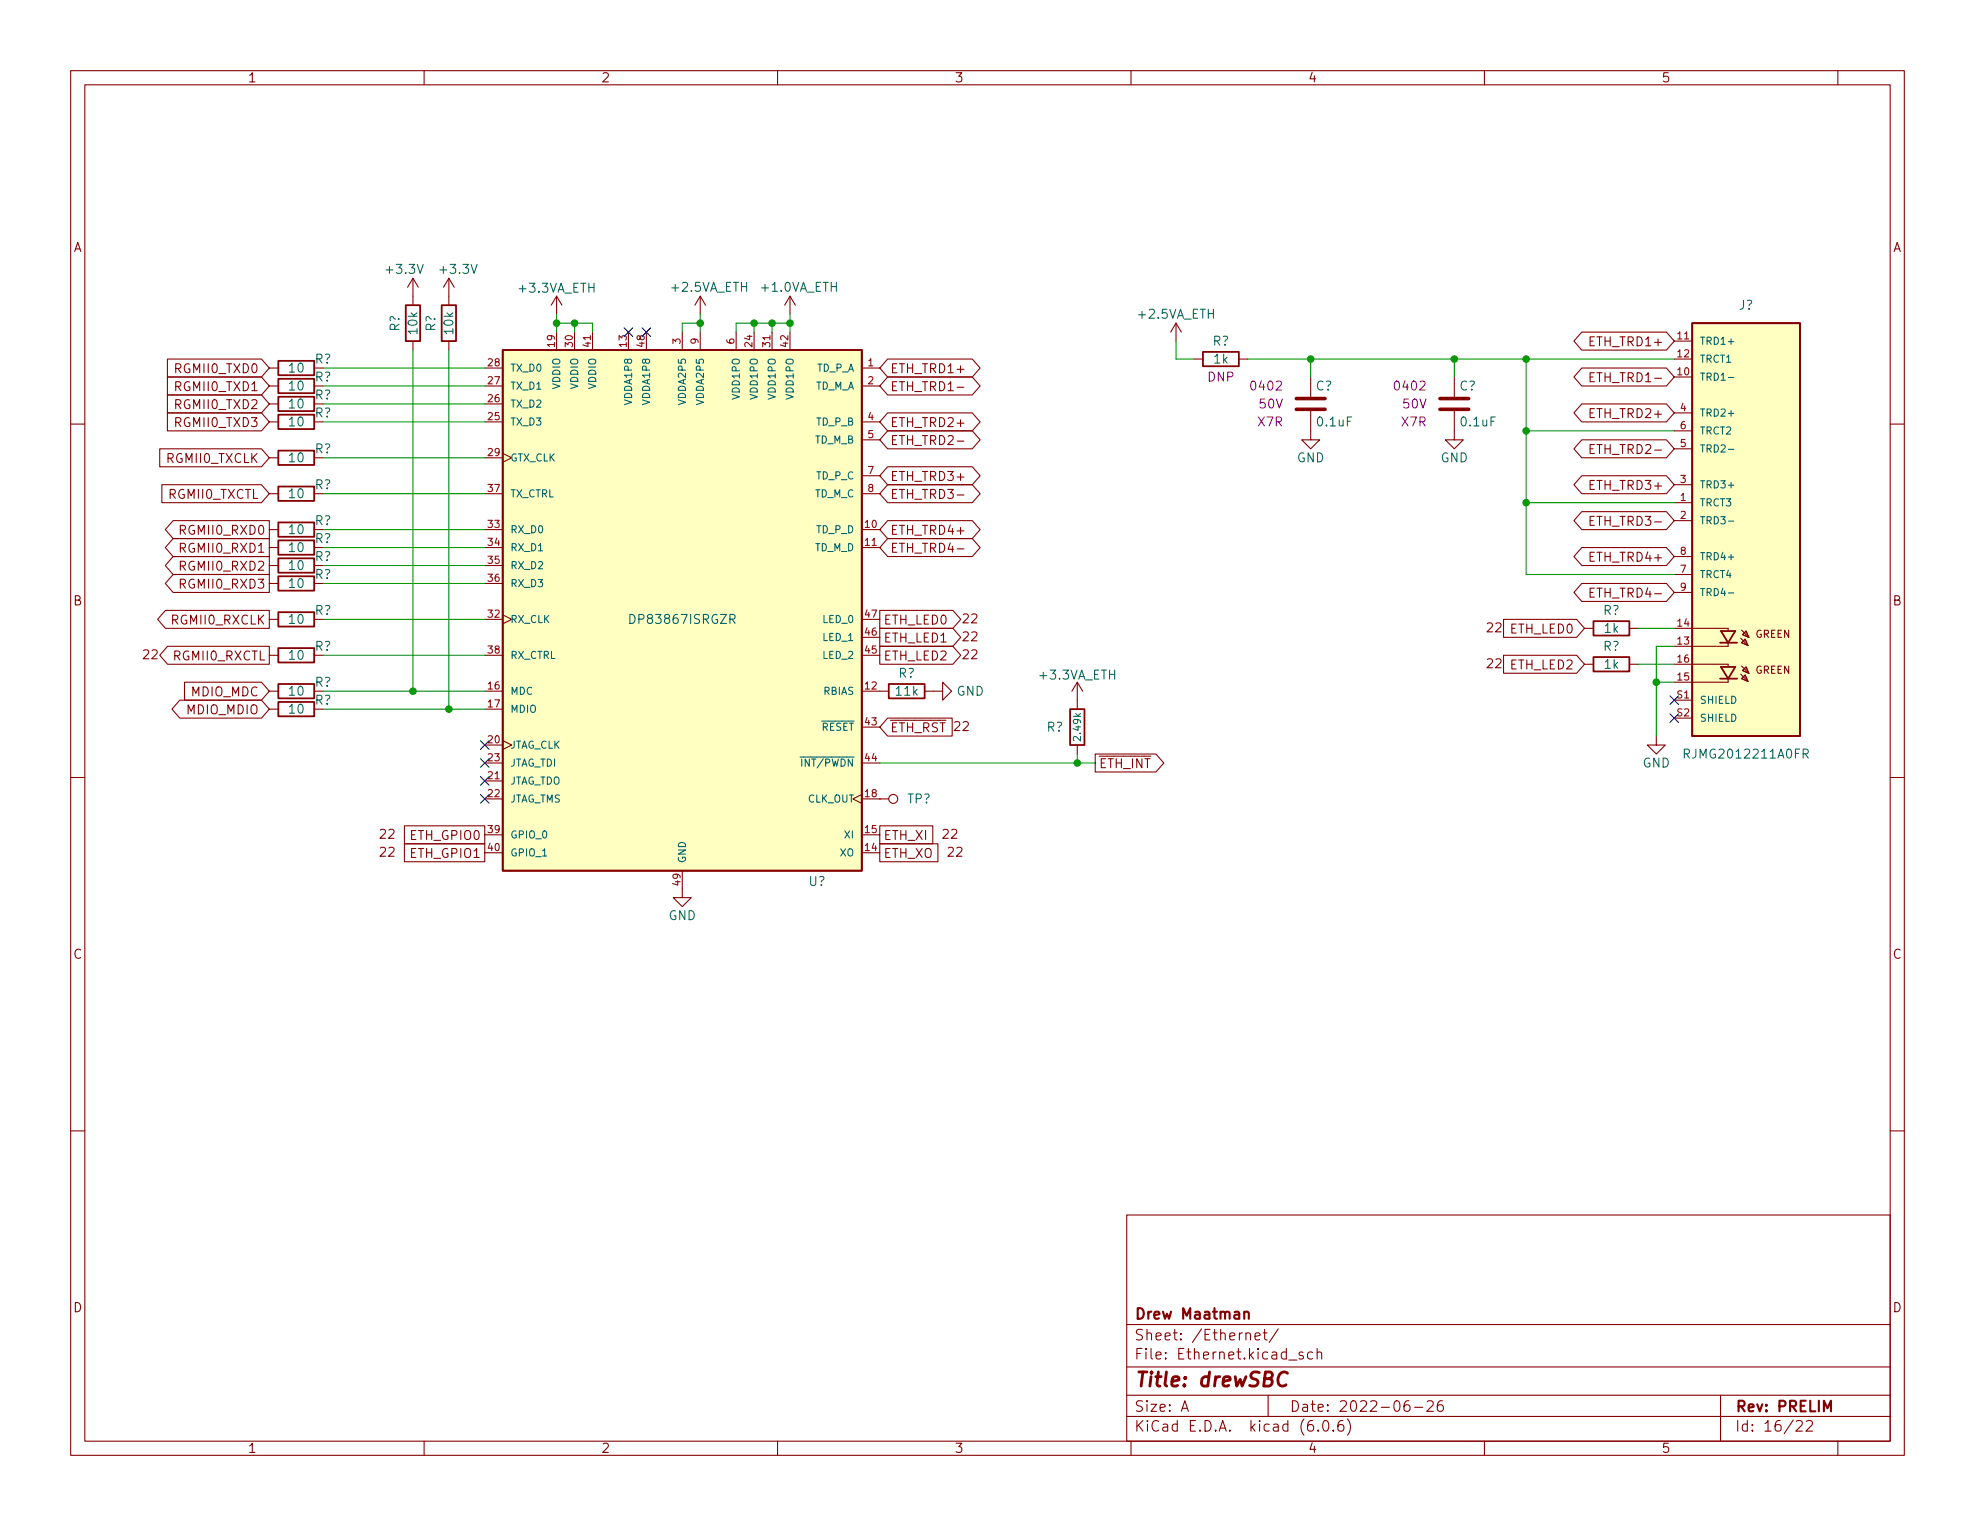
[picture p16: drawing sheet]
<svg xmlns="http://www.w3.org/2000/svg" width="279mm" height="216mm" viewBox="0 0 279 216" stroke-linecap="round" stroke-linejoin="round" font-family="sans-serif">
<defs><g id="words">
<text font-size="2.8" fill="#840000" x="160.4" y="196.2">Title: drewSBC</text>
<g font-size="2.1" fill="#840000">
<text x="160.4" y="189.7">Sheet: /Ethernet/</text>
<text x="160.4" y="186.7">Drew Maatman</text>
<text x="160.4" y="192.4">File: Ethernet.kicad_sch</text>
<text x="160.4" y="202.5">KiCad E.D.A. kicad (6.0.6)</text>
<text x="160.4" y="199.7">Size: A</text>
<text x="182.4" y="199.7">Date: 2022-06-26</text>
<text x="245.4" y="199.7">Rev: PRELIM</text>
<text x="245.4" y="202.5">Id: 16/22</text>
</g>
<g font-size="1.8" fill="#840000">
<text x="35" y="11.6">1</text>
<text x="85" y="11.6">2</text>
<text x="135" y="11.6">3</text>
<text x="185" y="11.6">4</text>
<text x="235" y="11.6">5</text>
<text x="10.3" y="35.6">A</text>
<text x="267.7" y="35.6">A</text>
<text x="25.1" y="52.8">RGMII0_TXD0</text>
<text x="44.5" y="54">R?</text>
<text x="125.9" y="52.8">ETH_TRD1+</text>
<text x="225.3" y="49">ETH_TRD1+</text>
<text x="25.1" y="55.3">RGMII0_TXD1</text>
<text x="25.1" y="57.9">RGMII0_TXD2</text>
<text x="125.9" y="55.3">ETH_TRD1-</text>
<text x="225.3" y="59.1">ETH_TRD2+</text>
<text x="225.7" y="54.1">ETH_TRD1-</text>
<text x="23.7" y="65.5">RGMII0_TXCLK</text>
<text x="25.1" y="60.4">RGMII0_TXD3</text>
<text x="125.9" y="63">ETH_TRD2-</text>
<text x="125.9" y="60.4">ETH_TRD2+</text>
<text x="225.7" y="64.2">ETH_TRD2-</text>
<text x="23.9" y="70.6">RGMII0_TXCTL</text>
<text x="125.9" y="70.6">ETH_TRD3-</text>
<text x="125.9" y="68">ETH_TRD3+</text>
<text x="225.3" y="69.3">ETH_TRD3+</text>
<text x="25.8" y="75.7">RGMII0_RXD0</text>
<text x="125.9" y="75.7">ETH_TRD4+</text>
<text x="225.7" y="74.4">ETH_TRD3-</text>
<text x="25.8" y="78.2">RGMII0_RXD1</text>
<text x="25.8" y="83.3">RGMII0_RXD3</text>
<text x="25.8" y="80.7">RGMII0_RXD2</text>
<text x="125.9" y="78.2">ETH_TRD4-</text>
<text x="225.3" y="79.5">ETH_TRD4+</text>
<text x="10.3" y="85.7">B</text>
<text x="24.5" y="88.4">RGMII0_RXCLK</text>
<text x="124.9" y="88.4">ETH_LED0</text>
<text x="136.2" y="88.2">22</text>
<text x="210.4" y="89.5">22</text>
<text x="213.7" y="89.6">ETH_LED0</text>
<text x="225.7" y="84.5">ETH_TRD4-</text>
<text x="267.7" y="85.7">B</text>
<text x="20.3" y="93.3">22</text>
<text x="24.7" y="93.4">RGMII0_RXCTL</text>
<text x="124.9" y="90.9">ETH_LED1</text>
<text x="124.9" y="93.4">ETH_LED2</text>
<text x="136.2" y="90.7">22</text>
<text x="136.2" y="93.3">22</text>
<text x="210.4" y="94.5">22</text>
<text x="213.7" y="94.7">ETH_LED2</text>
<text x="26.5" y="101.1">MDIO_MDIO</text>
<text x="27" y="98.5">MDIO_MDC</text>
<text x="125.9" y="103.6">~{ETH_RST}</text>
<text x="135" y="103.4">22</text>
<text x="155.4" y="108.7">~{ETH_INT}</text>
<text x="53.8" y="118.7">22</text>
<text x="58.2" y="118.8">ETH_GPIO0</text>
<text x="124.9" y="118.8">ETH_XI</text>
<text x="133.4" y="118.7">22</text>
<text x="53.8" y="121.2">22</text>
<text x="58.2" y="121.4">ETH_GPIO1</text>
<text x="124.9" y="121.4">ETH_XO</text>
<text x="134.1" y="121.2">22</text>
<text x="10.3" y="135.6">C</text>
<text x="267.7" y="135.6">C</text>
<text x="10.3" y="185.7">D</text>
<text x="267.7" y="185.7">D</text>
<text x="35" y="205.6">1</text>
<text x="85" y="205.6">2</text>
<text x="135" y="205.6">3</text>
<text x="185" y="205.6">4</text>
<text x="235" y="205.6">5</text>
</g>
<g font-size="1.8" fill="#006464">
<text x="54.8" y="38.7">+3.3V</text>
<text x="62.4" y="38.7">+3.3V</text>
<text x="73.5" y="41.4">+3.3VA_ETH</text>
<text x="95.1" y="41.3">+2.5VA_ETH</text>
<text x="107.8" y="41.3">+1.0VA_ETH</text>
<text x="56.5" y="46.9" transform="rotate(-90 56.5 46.9)">R?</text>
<text x="59.1" y="47.2" transform="rotate(-90 59.1 47.2)">10k</text>
<text x="61.6" y="46.9" transform="rotate(-90 61.6 46.9)">R?</text>
<text x="64.1" y="47.2" transform="rotate(-90 64.1 47.2)">10k</text>
<text x="161.1" y="45.1">+2.5VA_ETH</text>
<text x="246" y="43.8">J?</text>
<text x="40.9" y="52.7">10</text>
<text x="44.5" y="51.4">R?</text>
<text x="171.5" y="48.9">R?</text>
<text x="171.7" y="51.4">1k</text>
<text x="40.9" y="55.2">10</text>
<text x="40.9" y="57.8">10</text>
<text x="44.5" y="56.5">R?</text>
<text x="44.5" y="59.1">R?</text>
<text x="186.1" y="55.2">C?</text>
<text x="206.5" y="55.2">C?</text>
<text x="40.9" y="60.3">10</text>
<text x="40.9" y="65.4">10</text>
<text x="44.5" y="64.1">R?</text>
<text x="183.5" y="65.4">GND</text>
<text x="186.5" y="60.3">0.1uF</text>
<text x="203.8" y="65.4">GND</text>
<text x="206.8" y="60.3">0.1uF</text>
<text x="40.9" y="70.5">10</text>
<text x="44.5" y="69.2">R?</text>
<text x="40.9" y="75.6">10</text>
<text x="44.5" y="74.3">R?</text>
<text x="44.5" y="76.8">R?</text>
<text x="40.9" y="78.1">10</text>
<text x="40.9" y="80.6">10</text>
<text x="40.9" y="83.2">10</text>
<text x="44.5" y="79.4">R?</text>
<text x="44.5" y="81.9">R?</text>
<text x="40.9" y="88.3">10</text>
<text x="44.5" y="87">R?</text>
<text x="89.5" y="88.3">DP83867ISRGZR</text>
<text x="226.8" y="87">R?</text>
<text x="227" y="89.5">1k</text>
<text x="40.9" y="93.3">10</text>
<text x="44.5" y="92.1">R?</text>
<text x="127.1" y="95.9">R?</text>
<text x="226.8" y="92.1">R?</text>
<text x="227" y="94.6">1k</text>
<text x="40.9" y="98.4">10</text>
<text x="40.9" y="101">10</text>
<text x="44.5" y="97.2">R?</text>
<text x="44.5" y="99.7">R?</text>
<text x="126.8" y="98.4">11k</text>
<text x="135.3" y="98.4">GND</text>
<text x="147.2" y="96.1">+3.3VA_ETH</text>
<text x="148.1" y="103.5">R?</text>
<text x="238.7" y="107.3">RJMG2012211A0FR</text>
<text x="128.3" y="113.7">TP?</text>
<text x="232.3" y="108.6">GND</text>
<text x="114.4" y="125.3">U?</text>
<text x="94.6" y="130.2">GND</text>
</g>
<g font-size="1.8" fill="#840084">
<text x="170.9" y="54">DNP</text>
<text x="177.1" y="55.2">0402</text>
<text x="178.2" y="57.8">50V</text>
<text x="197.5" y="55.2">0402</text>
<text x="198.5" y="57.8">50V</text>
<text x="178" y="60.3">X7R</text>
<text x="198.3" y="60.3">X7R</text>
</g>
<g font-size="1.4" fill="#a90000">
<text x="69.1" y="51.8">28</text>
<text x="78.5" y="49" transform="rotate(-90 78.5 49)">19</text>
<text x="81" y="49" transform="rotate(-90 81 49)">30</text>
<text x="83.6" y="49" transform="rotate(-90 83.6 49)">41</text>
<text x="88.6" y="49" transform="rotate(-90 88.6 49)">13</text>
<text x="91.2" y="49" transform="rotate(-90 91.2 49)">48</text>
<text x="96.3" y="48.7" transform="rotate(-90 96.3 48.7)">3</text>
<text x="98.8" y="48.7" transform="rotate(-90 98.8 48.7)">9</text>
<text x="103.9" y="48.7" transform="rotate(-90 103.9 48.7)">6</text>
<text x="106.4" y="49" transform="rotate(-90 106.4 49)">24</text>
<text x="109" y="49" transform="rotate(-90 109 49)">31</text>
<text x="111.5" y="49" transform="rotate(-90 111.5 49)">42</text>
<text x="122.8" y="51.8">1</text>
<text x="237.3" y="53.1">10</text>
<text x="237.3" y="48">11</text>
<text x="237.3" y="50.5">12</text>
<text x="69.1" y="59.4">25</text>
<text x="69.1" y="56.9">26</text>
<text x="69.1" y="54.4">27</text>
<text x="122.8" y="54.4">2</text>
<text x="122.8" y="59.4">4</text>
<text x="237.7" y="58.2">4</text>
<text x="69.1" y="64.5">29</text>
<text x="122.8" y="62">5</text>
<text x="237.7" y="63.2">5</text>
<text x="237.7" y="60.7">6</text>
<text x="69.1" y="69.6">37</text>
<text x="122.8" y="67.1">7</text>
<text x="122.8" y="69.6">8</text>
<text x="237.7" y="70.9">1</text>
<text x="237.7" y="68.3">3</text>
<text x="69.1" y="74.7">33</text>
<text x="69.1" y="77.2">34</text>
<text x="122.4" y="74.7">10</text>
<text x="122.4" y="77.2">11</text>
<text x="237.7" y="73.4">2</text>
<text x="69.1" y="79.8">35</text>
<text x="69.1" y="82.3">36</text>
<text x="237.7" y="81">7</text>
<text x="237.7" y="78.5">8</text>
<text x="237.7" y="83.6">9</text>
<text x="69.1" y="87.4">32</text>
<text x="122.4" y="89.9">46</text>
<text x="122.4" y="87.4">47</text>
<text x="237.3" y="88.6">14</text>
<text x="69.1" y="92.5">38</text>
<text x="122.4" y="92.5">45</text>
<text x="237.3" y="91.2">13</text>
<text x="237.3" y="93.7">16</text>
<text x="69.1" y="97.5">16</text>
<text x="69.1" y="100.1">17</text>
<text x="122.4" y="97.5">12</text>
<text x="237.3" y="98.8">S1</text>
<text x="237.3" y="101.3">S2</text>
<text x="237.3" y="96.3">15</text>
<text x="69.1" y="105.2">20</text>
<text x="69.1" y="107.7">23</text>
<text x="122.4" y="102.6">43</text>
<text x="122.4" y="107.7">44</text>
<text x="69.1" y="110.2">21</text>
<text x="69.1" y="112.8">22</text>
<text x="122.4" y="112.8">18</text>
<text x="69.1" y="117.9">39</text>
<text x="122.4" y="117.9">15</text>
<text x="69.1" y="120.4">40</text>
<text x="96.3" y="125.2" transform="rotate(-90 96.3 125.2)">49</text>
<text x="122.4" y="120.4">14</text>
</g>
<g font-size="1.4" fill="#006464">
<text x="72.1" y="52.6">TX_D0</text>
<text x="115.5" y="52.6">TD_P_A</text>
<text x="240.4" y="53.8">TRD1-</text>
<text x="240.4" y="48.8">TRD1+</text>
<text x="240.4" y="51.3">TRCT1</text>
<text x="72.1" y="57.7">TX_D2</text>
<text x="72.1" y="55.1">TX_D1</text>
<text x="79.2" y="55" transform="rotate(-90 79.2 55)">VDDIO</text>
<text x="81.8" y="55" transform="rotate(-90 81.8 55)">VDDIO</text>
<text x="84.3" y="55" transform="rotate(-90 84.3 55)">VDDIO</text>
<text x="89.4" y="57.1" transform="rotate(-90 89.4 57.1)">VDDA1P8</text>
<text x="91.9" y="57.1" transform="rotate(-90 91.9 57.1)">VDDA1P8</text>
<text x="97" y="57.1" transform="rotate(-90 97 57.1)">VDDA2P5</text>
<text x="99.6" y="57.1" transform="rotate(-90 99.6 57.1)">VDDA2P5</text>
<text x="104.6" y="56.4" transform="rotate(-90 104.6 56.4)">VDD1PO</text>
<text x="107.2" y="56.4" transform="rotate(-90 107.2 56.4)">VDD1PO</text>
<text x="109.7" y="56.4" transform="rotate(-90 109.7 56.4)">VDD1PO</text>
<text x="112.3" y="56.4" transform="rotate(-90 112.3 56.4)">VDD1PO</text>
<text x="115.2" y="55.1">TD_M_A</text>
<text x="240.4" y="58.9">TRD2+</text>
<text x="72.1" y="60.2">TX_D3</text>
<text x="72.1" y="65.3">GTX_CLK</text>
<text x="115.2" y="62.7">TD_M_B</text>
<text x="115.5" y="60.2">TD_P_B</text>
<text x="240.4" y="64">TRD2-</text>
<text x="240.4" y="61.5">TRCT2</text>
<text x="72.1" y="70.4">TX_CTRL</text>
<text x="115.2" y="70.4">TD_M_C</text>
<text x="115.5" y="67.8">TD_P_C</text>
<text x="240.4" y="71.6">TRCT3</text>
<text x="240.4" y="69.1">TRD3+</text>
<text x="72.1" y="75.4">RX_D0</text>
<text x="72.1" y="78">RX_D1</text>
<text x="115.2" y="78">TD_M_D</text>
<text x="115.5" y="75.4">TD_P_D</text>
<text x="240.4" y="74.2">TRD3-</text>
<text x="72.1" y="80.5">RX_D2</text>
<text x="72.1" y="83.1">RX_D3</text>
<text x="240.4" y="81.8">TRCT4</text>
<text x="240.4" y="79.2">TRD4+</text>
<text x="72.1" y="88.1">RX_CLK</text>
<text x="116.5" y="88.1">LED_0</text>
<text x="240.4" y="84.3">TRD4-</text>
<text x="72.1" y="93.2">RX_CTRL</text>
<text x="116.5" y="93.2">LED_2</text>
<text x="116.5" y="90.7">LED_1</text>
<text x="72.1" y="98.3">MDC</text>
<text x="72.1" y="100.8">MDIO</text>
<text x="116.5" y="98.3">RBIAS</text>
<text x="240.4" y="99.6">SHIELD</text>
<text x="72.1" y="105.9">JTAG_CLK</text>
<text x="115.1" y="103.4">~{RESET}</text>
<text x="152.9" y="104.6" transform="rotate(-90 152.9 104.6)">2.49k</text>
<text x="240.4" y="102.1">SHIELD</text>
<text x="72.1" y="111">JTAG_TDO</text>
<text x="72.1" y="113.5">JTAG_TMS</text>
<text x="72.1" y="108.5">JTAG_TDI</text>
<text x="112.8" y="108.5">~{INT/PWDN}</text>
<text x="114.2" y="113.5">CLK_OUT</text>
<text x="72.1" y="118.6">GPIO_0</text>
<text x="119.6" y="118.6">XI</text>
<text x="72.1" y="121.2">GPIO_1</text>
<text x="97" y="122.2" transform="rotate(-90 97 122.2)">GND</text>
<text x="118.9" y="121.2">XO</text>
</g>
<g font-size="1.4" fill="#840000">
<text x="248.3" y="95.3">GREEN</text>
<text x="248.3" y="90.2">GREEN</text>
</g>
</g></defs>
<g fill="none" stroke="#840000" stroke-width=".15">
<path d="M10 10h259.4v195.9h-259.4zM12 12h255.4v191.9h-255.4zM60 10v2M110 10v2M160 10v2M210 10v2M260 10v2M58.4 39.4l-.7 1.2M58.4 39.4v3.8M58.4 39.4l.8 1.2M63.5 39.4v3.8M63.5 39.4l-.8 1.2"/>
<path d="M63.5 39.4l.8 1.2M10 60h2M23.7 53.3h13.3l1.1 1.3-1.1 1.3h-13.3zM23.7 55.9h13.3l1.1 1.3-1.1 1.2h-13.3zM23.7 58.4h13.3l1.1 1.3-1.1 1.3h-13.3zM23.7 50.8h13.3l1.1 1.3-1.1 1.2h-13.3zM38.1 54.6h1.3M38.1 57.2h1.3M38.1 52.1h1.3M38.1 59.7h1.3M44.4 59.7h1.3M58.4 48.3v1.2"/>
<path d="M63.5 48.3v1.2M68.6 54.6h2.5M68.6 57.2h2.5M68.6 52.1h2.5M68.6 59.7h2.5M78.7 41.9l-.7 1.3M78.7 41.9v2.6M78.7 47v2.5M78.7 41.9l.8 1.3M81.3 47v2.5M83.8 47v2.5M88.9 47v2.5"/>
<path d="M91.4 47v2.5M96.5 47v2.5M99.1 41.9l-.8 1.3M99.1 41.9v2.6M99.1 47v2.5M99.1 41.9l.7 1.3M104.1 47v2.5M106.7 47v2.5M109.2 47v2.5M111.8 41.9v2.6M111.8 47v2.5M111.8 41.9l-.8 1.3"/>
<path d="M111.8 41.9l.7 1.3M121.9 54.6h2.6M121.9 52.1h2.6M121.9 59.7h2.6M125.6 50.8h11.9l1.2 1.3-1.2 1.2h-11.9l-1.1-1.2zM125.6 53.3h11.9l1.2 1.3-1.2 1.3h-11.9l-1.1-1.3zM125.6 58.4h11.9l1.2 1.3-1.2 1.3h-11.9l-1.1-1.3zM135.4 54.8h1M166.4 45.7l-.8 1.3M166.4 45.7v2.6M166.4 45.7l.7 1.3M168.9 50.8h1.3"/>
<path d="M175.3 50.8h1.2M185.4 58.2v4h1.3l-1.3 1.3-1.3-1.3h1.3M185.4 53.3v2.8M205.7 58.2v4h1.3l-1.3 1.3-1.2-1.3h1.2M205.7 53.3v2.8M223.8 47h11.9l1.2 1.3-1.2 1.2h-11.9l-1.1-1.2zM223.8 57.1h11.9l1.2 1.3-1.2 1.3h-11.9l-1.1-1.3zM223.8 52.1h11.9l1.2 1.2-1.2 1.3h-11.9l-1.1-1.3zM224.9 53.3h.5M225.6 52.7h-.7v1.3h.7M236.9 50.8h2.5M236.9 53.3h2.5"/>
<path d="M236.9 48.3h2.5M236.9 58.4h2.5M267.4 60h2M22.6 63.5h14.4l1.1 1.3-1.1 1.2h-14.4zM22.9 68.6h14.1l1.1 1.3-1.1 1.2h-14.1zM24.5 76.2h13.6v2.5h-13.6l-1.1-1.2zM24.5 73.7h13.6v2.5h-13.6l-1.1-1.3zM24.5 78.7h13.6v2.6h-13.6l-1.1-1.3zM38.1 69.9h1.3M38.1 74.9h1.3M38.1 64.8h1.3M38.1 77.5h1.3"/>
<path d="M44.4 69.9h1.3M44.4 74.9h1.3M44.4 64.8h1.3M68.6 69.9h2.5M68.6 74.9h2.5M68.6 64.8h2.5M68.6 77.5h2.5M71.1 64.1l1.3 .7-1.3 .6M121.9 69.9h2.6M121.9 74.9h2.6M121.9 77.5h2.6M121.9 62.2h2.6"/>
<path d="M121.9 67.3h2.6M125.6 76.2h11.9l1.2 1.3-1.2 1.2h-11.9l-1.1-1.2zM125.6 68.6h11.9l1.2 1.3-1.2 1.2h-11.9l-1.1-1.2zM125.6 66h11.9l1.2 1.3-1.2 1.3h-11.9l-1.1-1.3zM125.6 61h11.9l1.2 1.2-1.2 1.3h-11.9l-1.1-1.3zM125.6 73.7h11.9l1.2 1.2-1.2 1.3h-11.9l-1.1-1.3zM135.4 77.7h1M135.4 70h1M135.4 62.4h1M223.8 62.2h11.9l1.2 1.3-1.2 1.3h-11.9l-1.1-1.3zM223.8 77.5h11.9l1.2 1.2-1.2 1.3h-11.9l-1.1-1.3zM223.8 72.4h11.9l1.2 1.3-1.2 1.2h-11.9l-1.1-1.2z"/>
<path d="M223.8 67.3h11.9l1.2 1.3-1.2 1.3h-11.9l-1.1-1.3zM224.9 73.7h.5M224.9 63.5h.5M225.6 62.9h-.7v1.3h.7M225.6 73.1h-.7v1.2h.7M236.9 71.1h2.5M236.9 73.7h2.5M236.9 68.6h2.5M236.9 63.5h2.5M236.9 61h2.5M236.9 78.7h2.5M23.4 86.4h14.7v2.5h-14.7l-1.1-1.3z"/>
<path d="M23.7 91.4h14.4v2.6h-14.4l-1.1-1.3zM24.5 81.3h13.6v2.5h-13.6l-1.1-1.2zM25.4 99.1h11.6l1.1 1.2-1.1 1.3h-11.6l-1.1-1.3zM26.1 96.5h10.9l1.1 1.3-1.1 1.3h-10.9zM38.1 97.8h1.3M38.1 92.7h1.3M38.1 80h1.3M38.1 87.6h1.3M38.1 82.6h1.3M44.4 97.8h1.3M44.4 92.7h1.3M44.4 87.6h1.3"/>
<path d="M44.4 82.6h1.3M68.6 97.8h2.5M68.6 92.7h2.5M68.6 80h2.5M68.6 87.6h2.5M68.6 82.6h2.5M71.1 87l1.3 .6-1.3 .7M121.9 97.8h3.8M121.9 92.7h2.6M121.9 87.6h2.6M121.9 90.2h2.6M124.5 86.4h10.3l1.1 1.2-1.1 1.3h-10.3z"/>
<path d="M124.5 88.9h10.3l1.1 1.3-1.1 1.2h-10.3zM124.5 91.4h10.3l1.1 1.3-1.1 1.3h-10.3zM130.8 97.8h2.5v-1.3l1.3 1.3-1.3 1.3v-1.3M152.4 96.5l-.8 1.3M152.4 96.5v3.8M152.4 96.5l.8 1.3M212.7 87.6h10.3l1.2 1.3-1.2 1.3h-10.3zM212.7 92.7h10.3l1.2 1.3-1.2 1.3h-10.3zM223.8 82.5h11.9l1.2 1.3-1.2 1.3h-11.9l-1.1-1.3zM224.2 94h1.2M224.2 88.9h1.2M224.9 83.8h.5"/>
<path d="M225.6 83.2h-.7v1.3h.7M230.5 94h1.3M230.5 88.9h1.3M236.9 94h7.6v.2M236.9 88.9h7.6v.3M236.9 81.3h2.5M236.9 83.8h2.5M236.9 99.1h2.5M244.5 96.1v.4h-7.6M244.5 91.1v.3h-7.6M246.3 95.4l1 1M246.3 90.3l1 1"/>
<path d="M246.4 96l.5-.5 .4 .9zM246.4 90.9l.5-.5 .4 .9zM246.4 94.2l1 1.1M246.4 89.2l1 1M246.5 94.9l.5-.5 .4 .9zM246.5 89.8l.5-.5 .4 .9zM10 110h2M38.1 100.3h1.3M44.4 100.3h1.3M57.2 116.8h11.4v2.6h-11.4zM57.2 119.4h11.4v2.5h-11.4zM68.6 100.3h2.5"/>
<path d="M68.6 118.1h2.5M68.6 113h2.5M68.6 105.4h2.5M68.6 110.5h2.5M68.6 108h2.5M71.1 104.8l1.3 .6-1.3 .6M121.9 112.4l-1.3 .6 1.3 .7M121.9 118.1h2.6M121.9 113h3.8M121.9 108h2.6M121.9 102.9h2.6M124.5 113h.1"/>
<path d="M124.5 119.4h8.2v2.5h-8.2zM124.5 116.8h7.5v2.6h-7.5zM125.6 101.6h9.1v2.5h-9.1l-1.1-1.2zM152.4 105.4v1.3M154.9 106.7h8.6l1.1 1.3-1.1 1.2h-8.6zM234.3 104.1v1.3h1.3l-1.3 1.3-1.3-1.3h1.3M236.9 101.6h2.5M267.4 110h2M68.6 120.7h2.5M96.5 123.2v3.8h1.3l-1.3 1.3-1.3-1.3h1.3M121.9 120.7h2.6M10 160h2"/>
<path d="M267.4 160h2M159.4 171.9h108v32h-108zM159.4 197.4h108M159.4 193.4h108M159.4 187.4h108M167.1 199.7l.5-1.5 .5 1.5M167.3 199.2h.7M176.3 188.7a.37 .37 0 0 1 .6 .1v.8M177.5 189.1l.8-.2-.1-.2-.4-.1-.3 .2 .1 .7 .2 .1 .4-.1M178.7 188.6h.6M178.9 188.1v1.3l.1 .1 .3 .1M179.4 197.4v3"/>
<path d="M180.8 188l-1.3 1.9M182.3 192.4h1.2M184.3 191.4l-.3-.1-.2 .2v.2l.5 .2 .1 .1-.1 .2-.1 .1-.4-.1M185.7 191.4l-.4-.1-.3 .3v.4l.1 .2 .2 .1 .4-.1M186.3 191.4a.37 .37 0 0 1 .7 .1v.8M186.3 190.8v1.5M199.3 198.2a.59 .59 0 0 0-.7 .6v.6l.2 .2 .4 .1 .2-.2 .1-.5-.2-.2-.4-.1-.3 .3M200.1 199.1h1.2M201.9 198.3l.2-.1h.5a.41 .41 0 0 1 .1 .6l-.9 .9h1M204 198.2a.59 .59 0 0 0-.7 .6v.6l.2 .2 .4 .1 .2-.2 .1-.5-.2-.2-.4-.1-.3 .3M243.4 197.4v6.5M60 203.9v2"/>
<path d="M110 203.9v2M159.4 200.4h108M160 203.9v2M186.5 202.3v.1v.1l-.1-.1 .1-.1v.2M187.3 201a.36 .36 0 0 1 .6 .3 .77 .77 0 0 1-.4 1.2 1 1 0 0 1-.2-1.5zM188.6 202.3l.1 .1-.1 .1-.1-.1 .1-.1v.2M190 201a.59 .59 0 0 0-.7 .6v.6l.1 .2 .4 .1 .2-.2 .1-.5-.1-.2-.5-.1-.2 .3M190.6 200.8a1.72 1.72 0 0 1 0 2.2M210 203.9v2M254.1 201.1l.2-.1h.5a.41 .41 0 0 1 .1 .6l-.9 .9h1M255.5 201.1l.3-.1h.5a.41 .41 0 0 1 0 .6l-.8 .9h.9M260 203.9v2"/>
<circle cx="126.4" cy="113" r=".63"/>
</g>
<path d="M176 185.7a.37 .37 0 0 1 .7 .1v.8M176 185.6v1M258 199.7v-1.5l.5 1 .5-1v1.5" fill="none" stroke="#840000" stroke-width=".3"/>
<path d="M182.1 194.3a.8 .8 0 0 0-.8-.1 .8 .8 0 0 0-.5 .8 .76 .76 0 0 0 .1 .9 .76 .76 0 0 0 .9 .1l.1-.1" fill="none" stroke="#840000" stroke-width=".4"/>
<g fill="none" stroke="#840000" stroke-width=".25">
<path d="M39.4 53.6h5v2h-5zM39.4 56.1h5v2.1h-5zM39.4 51.1h5v2h-5zM39.4 58.7h5v2h-5zM57.4 43.2h2v5.1h-2zM62.5 43.2h2v5.1h-2zM71.1 49.5h50.8v73.7h-50.8zM170.2 49.8h5.1v2h-5.1zM239.4 45.7h15.2v58.4h-15.2zM39.4 68.8h5v2.1h-5zM39.4 73.9h5v2h-5zM39.4 63.8h5v2h-5z"/>
<path d="M39.4 76.5h5v2h-5zM39.4 79h5v2h-5zM39.4 91.7h5v2h-5zM39.4 86.6h5v2h-5zM39.4 96.8h5v2h-5zM39.4 81.5h5v2.1h-5zM39.4 99.3h5v2h-5zM125.7 96.8h5.1v2h-5.1zM225.4 93h5.1v2h-5.1zM225.4 87.9h5.1v2h-5.1zM243.3 96h2.4M243.3 90.9h2.4"/>
<path d="M243.5 94.4h2l-1 1.6zM243.5 89.3h2l-1 1.6zM151.4 100.3h2v5.1h-2z"/>
</g>
<path d="M183.4 57.9h4.1M183.4 56.4h4.1M203.7 57.9h4.1M203.7 56.4h4.1" fill="none" stroke="#840000" stroke-width=".51"/>
<g fill="#ffffc2" stroke="#ffffc2" stroke-width=".14">
<path d="M71.1 49.5h50.8v73.7h-50.8z"/>
<path d="M239.4 45.7h15.2v58.4h-15.2z"/>
<path d="M246.4 96l.5-.5 .4 .9z"/>
<path d="M246.4 90.9l.5-.5 .4 .9z"/>
<path d="M246.5 94.9l.5-.5 .4 .9z"/>
<path d="M246.5 89.8l.5-.5 .4 .9z"/>
</g>
<path d="M244.5 53.4h.8M244.5 73.7h.8M244.5 63.6h.8M244.5 83.9h.8M255.1 106.6h.6l.1-.2v-.3l-.2-.1h-.5v1.3M255.4 106.6l.4 .7" fill="none" stroke="#006464" stroke-width=".15"/>
<g fill="none" stroke="#009600" stroke-width=".15">
<path d="M45.7 57.2h22.9M45.7 59.7h22.9M45.7 54.6h22.9M45.7 52.1h22.9M58.4 49.5v48.3M63.5 49.5v50.8M78.7 44.5v2.5M78.7 45.7h5.1v1.3M81.3 45.7v1.3M99.1 44.5v2.5M99.1 45.7h-2.6v1.3M106.7 45.7v1.3"/>
<path d="M109.2 45.7v1.3M111.8 45.7h-7.7v1.3M111.8 44.5v2.5M166.4 48.3v2.5h2.5M176.5 50.8h60.4M185.4 50.8v2.5M205.7 50.8v2.5M215.9 50.8v30.5h21M45.7 64.8h22.9M45.7 69.9h22.9M45.7 74.9h22.9M45.7 77.5h22.9"/>
<path d="M215.9 71.1h21M215.9 61h21M45.7 82.6h22.9M45.7 80h22.9M45.7 87.6h22.9M45.7 97.8h22.9M45.7 92.7h22.9M231.8 88.9h5.1M231.8 94h5.1M234.3 96.5h2.6M236.9 91.4h-2.6v12.7M45.7 100.3h22.9"/>
<path d="M124.5 108h30.4M152.4 106.7v1.3"/>
</g>
<g fill="none" stroke="#000084" stroke-width=".15">
<path d="M88.3 46.4l1.2 1.2M89.5 46.4l-1.2 1.2M90.8 46.4l1.2 1.2M92 46.4l-1.2 1.2M236.2 98.5l1.3 1.2M237.5 98.5l-1.3 1.2M68 107.3l1.2 1.3M68 104.8l1.2 1.2M68 112.4l1.2 1.2M68 109.9l1.2 1.2M69.2 107.3l-1.2 1.3M69.2 104.8l-1.2 1.2"/>
<path d="M69.2 112.4l-1.2 1.2M69.2 109.9l-1.2 1.2M236.2 101l1.3 1.2M237.5 101l-1.3 1.2"/>
</g>
<g fill="#009600" stroke="#009600" stroke-width=".15">
<circle cx="152.4" cy="108" r=".46"/>
<circle cx="205.7" cy="50.8" r=".46"/>
<circle cx="185.4" cy="50.8" r=".46"/>
<circle cx="63.5" cy="100.3" r=".46"/>
<circle cx="58.4" cy="97.8" r=".46"/>
<circle cx="99.1" cy="45.7" r=".46"/>
<circle cx="81.3" cy="45.7" r=".46"/>
<circle cx="78.7" cy="45.7" r=".46"/>
<circle cx="109.2" cy="45.7" r=".46"/>
<circle cx="106.7" cy="45.7" r=".46"/>
<circle cx="111.8" cy="45.7" r=".46"/>
<circle cx="234.3" cy="96.5" r=".46"/>
<circle cx="215.9" cy="71.1" r=".46"/>
<circle cx="215.9" cy="61" r=".46"/>
<circle cx="215.9" cy="50.8" r=".46"/>
</g>
<use href="#words"/>
</svg>
